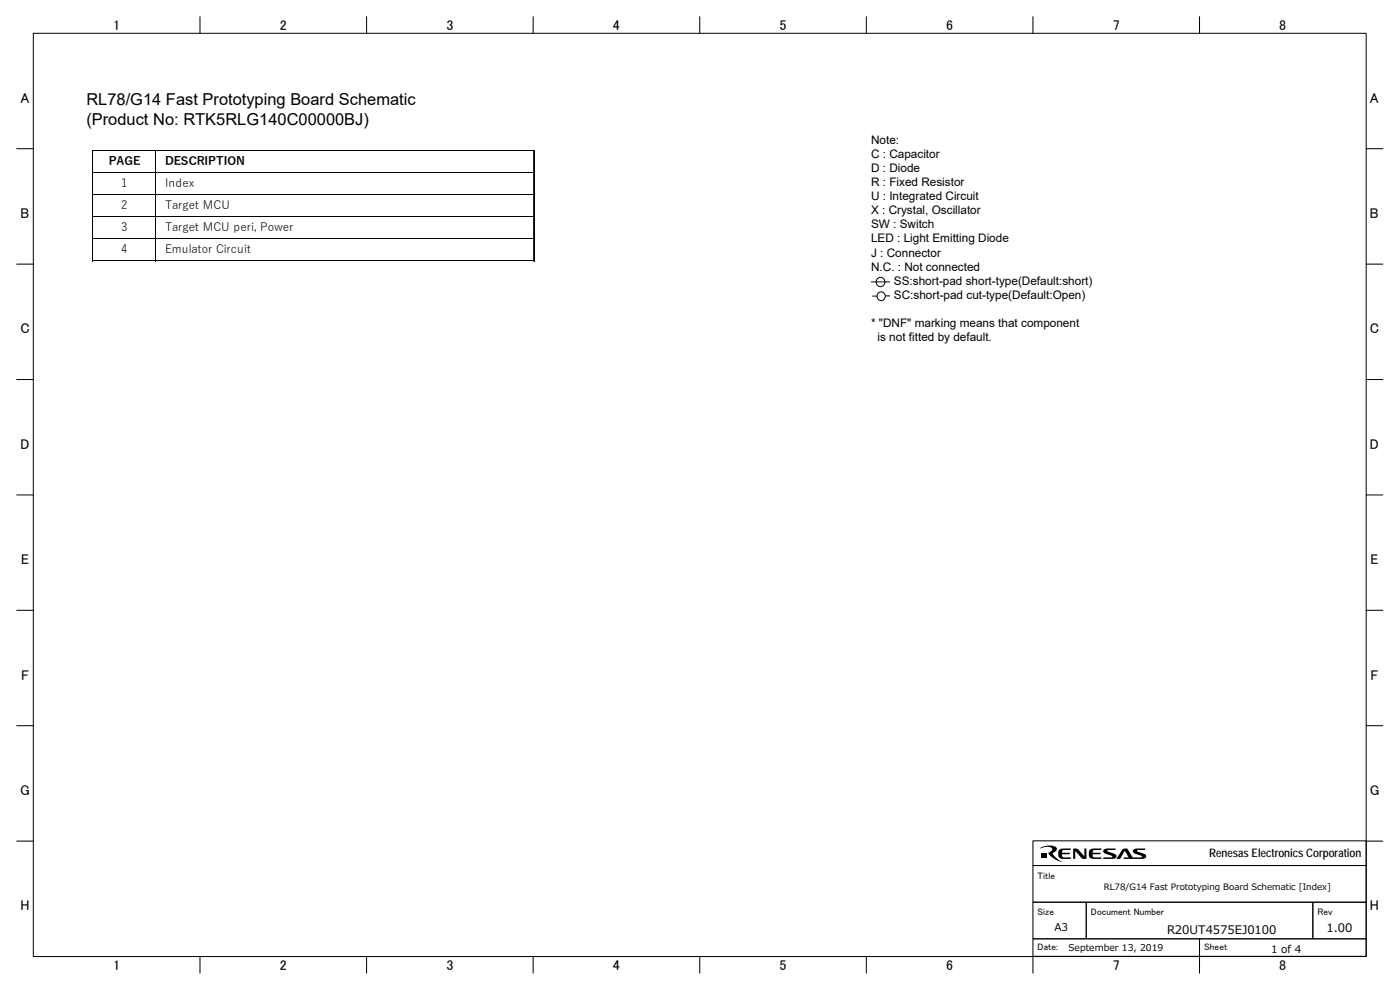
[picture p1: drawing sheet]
<svg xmlns="http://www.w3.org/2000/svg" width="420mm" height="297mm" viewBox="0 0 420 297" stroke-linecap="round" stroke-linejoin="round" font-family="sans-serif">
<defs><g id="words">
<g font-size="4.9">
<text x="25.9" y="31.5">RL78/G14 Fast Prototyping Board Schematic</text>
<text x="25.9" y="37.4">(Product No: RTK5RLG140C00000BJ)</text>
</g>
<g font-size="4.2">
<text x="34" y="9">1</text>
<text x="84" y="9">2</text>
<text x="134" y="9">3</text>
<text x="183.9" y="9">4</text>
<text x="233.9" y="9">5</text>
<text x="283.9" y="9">6</text>
<text x="333.9" y="9">7</text>
<text x="383.9" y="9">8</text>
<text x="6.2" y="30.8">A</text>
<text x="411.2" y="30.8">A</text>
<text x="6.2" y="65.4">B</text>
<text x="411.2" y="65.4">B</text>
<text x="6.1" y="100.1">C</text>
<text x="411.1" y="100.1">C</text>
<text x="6.1" y="134.7">D</text>
<text x="411.1" y="134.7">D</text>
<text x="6.3" y="169.3">E</text>
<text x="411.3" y="169.3">E</text>
<text x="6.3" y="203.9">F</text>
<text x="411.3" y="203.9">F</text>
<text x="6.1" y="238.5">G</text>
<text x="411.1" y="238.5">G</text>
<text x="6.1" y="273.2">H</text>
<text x="411.2" y="273.2">H</text>
<text x="34" y="291">1</text>
<text x="84" y="291">2</text>
<text x="134" y="291">3</text>
<text x="183.9" y="291">4</text>
<text x="233.9" y="291">5</text>
<text x="283.9" y="291">6</text>
<text x="333.9" y="291">7</text>
<text x="383.9" y="291">8</text>
</g>
<g font-size="3.5">
<text x="261.4" y="43.1">Note:</text>
<text x="261.4" y="47.3">C : Capacitor</text>
<text x="261.4" y="51.6">D : Diode</text>
<text x="261.4" y="55.8">R : Fixed Resistor</text>
<text x="261.4" y="60">U : Integrated Circuit</text>
<text x="261.4" y="64.3">X : Crystal, Oscillator</text>
<text x="261.4" y="68.5">SW : Switch</text>
<text x="261.4" y="72.7">LED : Light Emitting Diode</text>
<text x="261.4" y="77">J : Connector</text>
<text x="261.4" y="81.2">N.C. : Not connected</text>
<text x="268.3" y="85.4">SS:short-pad short-type(Default:short)</text>
<text x="268.3" y="89.7">SC:short-pad cut-type(Default:Open)</text>
<text x="261.4" y="98.1">* &quot;DNF&quot; marking means that component</text>
<text x="263.4" y="102.4">is not fitted by default.</text>
<text x="362.9" y="257.2">Renesas ElectronicsCorporation</text>
<text x="350.2" y="280.2">R20UT4575EJ0100</text>
<text x="398.1" y="279.5">1.00</text>
</g>
<g font-size="3.4">
<text x="32.6" y="49.5">PAGE</text>
<text x="49.5" y="49.5">DESCRIPTION</text>
<text x="36.3" y="56.1">1</text>
<text x="49.5" y="56.1">Index</text>
<text x="36.3" y="62.7">2</text>
<text x="49.5" y="62.7">Target MCU</text>
<text x="36.3" y="69.4">3</text>
<text x="49.5" y="69.4">Target MCU peri, Power</text>
<text x="36.3" y="76">4</text>
<text x="49.5" y="76">Emulator Circuit</text>
</g>
<g font-size="3.2">
<text x="316.4" y="279.4">A3</text>
<text x="381.5" y="285.8">1 of 4</text>
</g>
<g font-size="2.8">
<text x="311.4" y="263.7">Title</text>
<text x="311.4" y="274.6">Size</text>
<text x="327.4" y="274.6">Document Number</text>
<text x="395.4" y="274.6">Rev</text>
<text x="311.4" y="285.2">Date:</text>
<text x="320.7" y="285.3">September 13, 2019</text>
<text x="361.4" y="285.2">Sheet</text>
</g>
<text font-size="2.6" x="331.2" y="267">RL78/G14 Fast Prototyping Board Schematic [Index]</text>
</g></defs>
<g fill="none" stroke="#000" stroke-width=".3">
<path d="M10 10h400v277h-400zM60 5v5M110 5v5M160 5v5M210 5v5M260 5v5M310 5v5M360 5v5M5 44.6h5M410 44.6h5M5 79.2h5M410 79.2h5"/>
<path d="M5 113.9h5M410 113.9h5M5 148.5h5M410 148.5h5M5 183.1h5M410 183.1h5M5 217.7h5M410 217.7h5M5 252.4h5M310 259.7h100v11h-100zM310 252.3h100v7.4h-100zM410 252.4h5"/>
<path d="M310 270.7h16v11h-16zM326 270.7h68v11h-68zM394 270.7h16v11h-16zM60 287v5M110 287v5M160 287v5M210 287v5M260 287v5M310 287v5M310 281.7h50v5.2h-50zM360 287v5M360 281.7h50v5.2h-50z"/>
</g>
<path d="M312.4 256.1h1.5v1.5h-1.5zM312.3 254.3h.1a5.7 5.7 0 0 1 4.4-.2l.3 .3a1.31 1.31 0 0 1-1.1 1.6 6.1 6.1 0 0 0 2.7 2.6 5.9 5.9 0 0 1-4-2.7v-.1a.95 .95 0 0 0 .9-.5 .95 .95 0 0 0-.1-1 3.9 3.9 0 0 0-3.3 .3zM318 254.9l1-.3h2.4l-.2 .4h-1.7a.62 .62 0 0 0-.6 .2 .62 .62 0 0 0-.2 .7h2.5l-.3 .4h-2.2v.4l.5 .5 2.3 .1-.3 .4-2.8-.1a.98 .98 0 0 1-.8-1 1.76 1.76 0 0 1 .4-1.7zM322.1 254.6l1.3 .1 2 2.2v-2.3h.7v3.1l-1.4-.2-2-2.1v2.3h-.6zM327.2 254.9l1-.3h2.4l-.3 .4h-1.8a.59 .59 0 0 0-.6 .9h2.5l-.3 .4h-2.2l.1 .7 .4 .2 2.3 .1-.4 .4-3-.2a2 2 0 0 1-.1-2.6zM331.1 255.1l.8-.5h3l-.3 .4h-1.9l-.4 .4 2.7 1.2a.89 .89 0 0 1-.2 1 .89 .89 0 0 1-1 .1h-2.8l.3-.4 2.5-.2v-.3l-.5-.2a2.42 2.42 0 0 1-2.2-1.2zM336.9 254.8l1.4-.2 1.6 2.7 2.8-.2-.1-.3-1.5-.5a.86 .86 0 0 1-1-.5 .86 .86 0 0 1 .4-1.1l3.3-.1-.3 .4h-1.9l-.4 .2 .2 .3 1.4 .5a.95 .95 0 0 1 1 1.3l-1.1 .4h-5.6l.3-.4h1.3l-1.1-2-1.4 2.4h-1.1z" fill="#000"/>
<path d="M24.5 27.7h109v10.6h-109z" fill="#fff"/>
<g fill="none" stroke="#000" stroke-width=".3">
<path d="M27.6 45v33.4M27.7 45v33.4M27.9 45h132.5M27.9 51.6h132.5M27.9 58.3h132.5M27.9 45.2h132.5M27.9 51.8h132.5M27.9 58.4h132.5M46.6 45.3v33.1M46.8 45.3v33.1M160.2 45.3v33.1M160.3 45.3v33.1"/>
<path d="M27.9 64.9h132.5M27.9 71.5h132.5M27.9 78.1h132.5M27.9 65h132.5M27.9 71.7h132.5M27.9 78.3h132.5"/>
</g>
<path d="M260 39.7h98v64h-98z" fill="#fff"/>
<circle cx="264.2" cy="84.6" r="1.36" fill="#fff"/>
<g fill="none" stroke="#000" stroke-width=".3">
<path d="M261.5 84.6h5.5"/>
<circle cx="264.2" cy="84.6" r="1.36"/>
</g>
<circle cx="264.4" cy="88.9" r="1.28" fill="#fff"/>
<g fill="none" stroke="#000" stroke-width=".3">
<path d="M261.9 88.8h1.2M265.8 88.8h1.2"/>
<circle cx="264.4" cy="88.9" r="1.28"/>
</g>
<use href="#words"/>
</svg>
